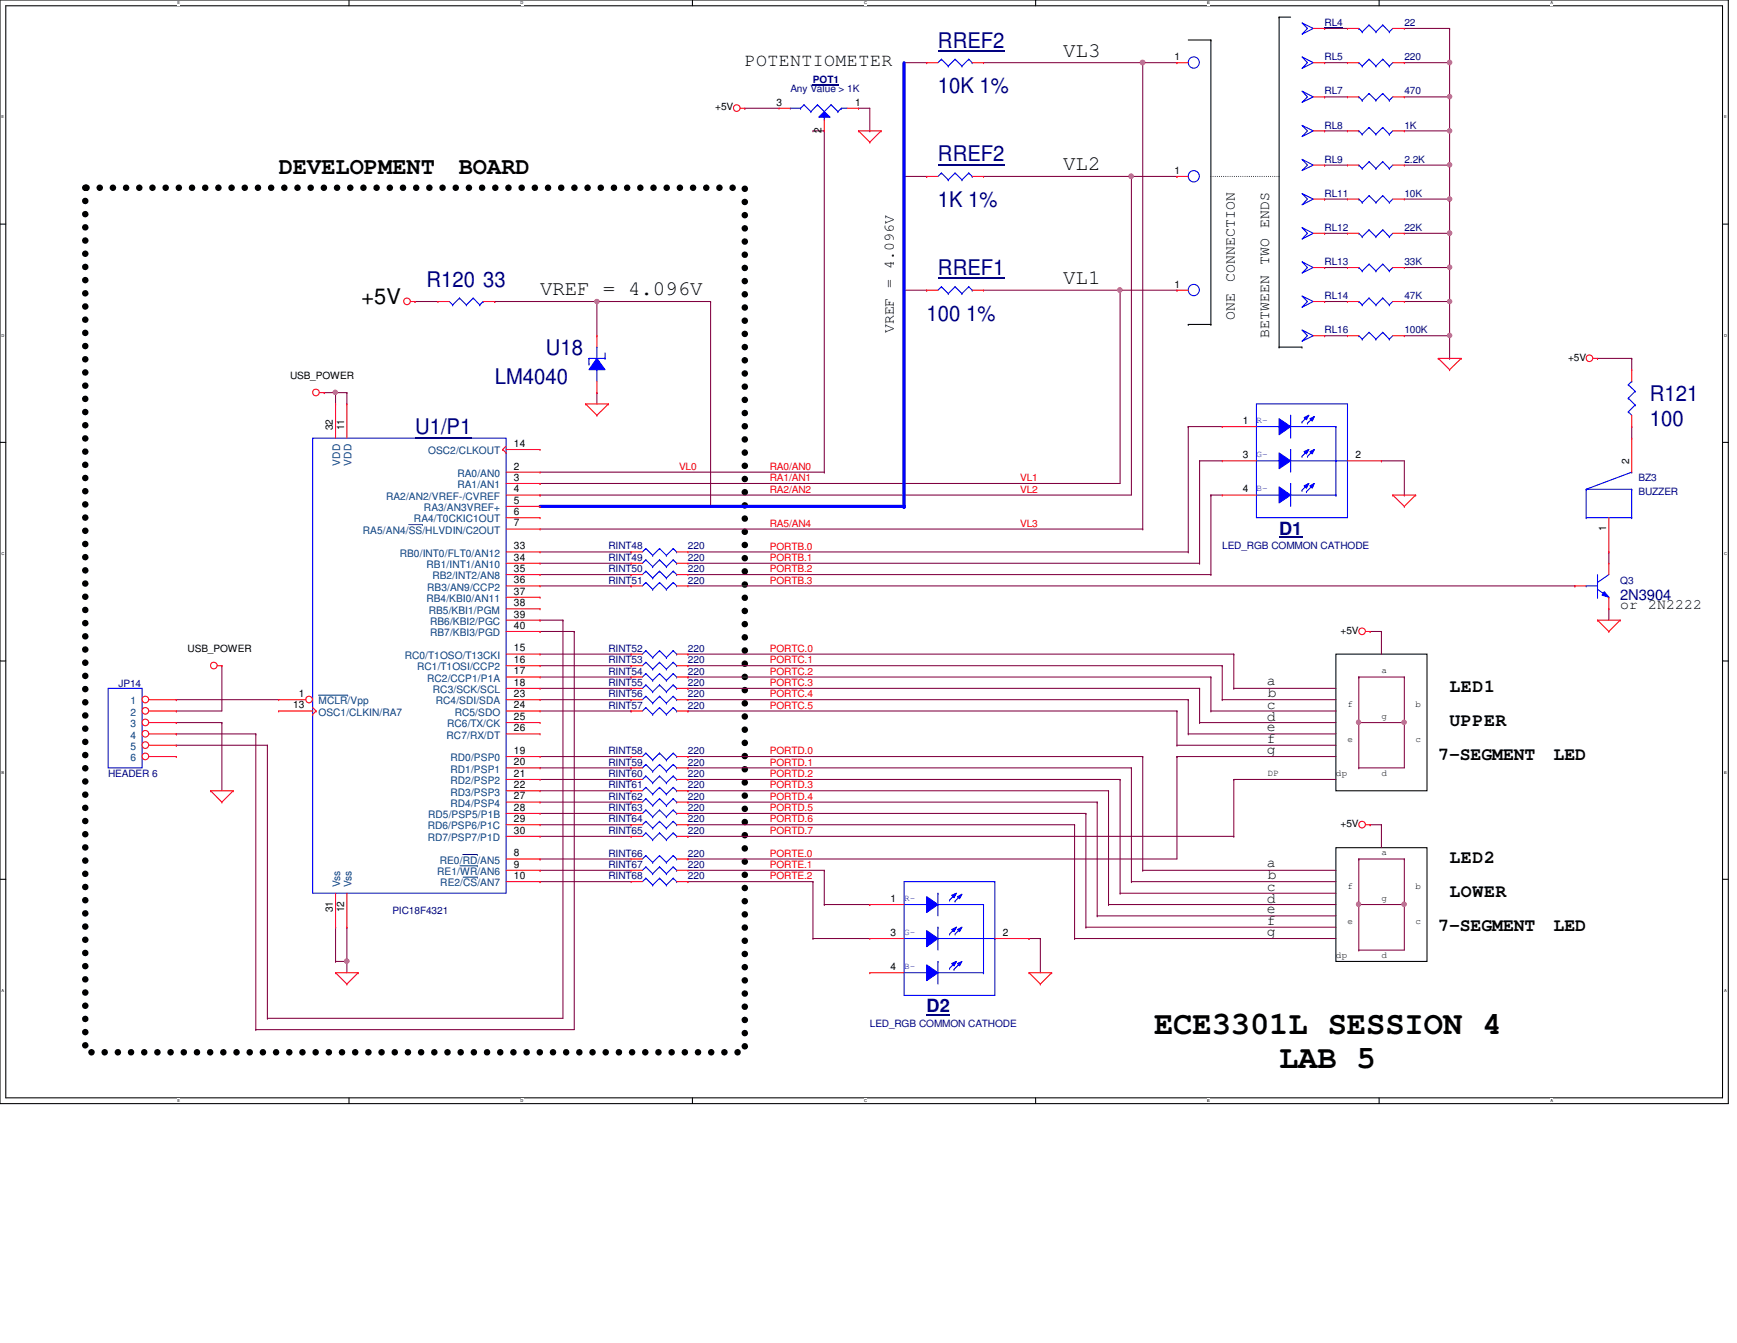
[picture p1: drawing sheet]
<svg xmlns="http://www.w3.org/2000/svg" width="279mm" height="216mm" viewBox="0 0 279 216" stroke-linecap="round" stroke-linejoin="round" font-family="sans-serif">
<defs><g id="words">
<g font-size="5.2">
<text x="185.6" y="166.2">ECE3301L SESSION 4</text>
<text x="205.7" y="171.7">LAB 5</text>
</g>
<g font-size="3.8">
<text x="44.8" y="27.9">DEVELOPMENT</text>
<text x="73.8" y="27.9">BOARD</text>
</g>
<g font-size="3.5" fill="#000080">
<text x="150.9" y="7.7">RREF2</text>
<text x="150.9" y="15">10K 1%</text>
<text x="150.9" y="26">RREF2</text>
<text x="150.9" y="33.3">1K 1%</text>
<text x="68.6" y="46.1">R120 33</text>
<text x="150.9" y="44.2">RREF1</text>
<text x="149.1" y="51.6">100 1%</text>
<text x="87.8" y="57.1">U18</text>
<text x="79.6" y="61.8">LM4040</text>
<text x="265.4" y="64.4">R121</text>
<text x="66.8" y="69.8">U1/P1</text>
<text x="265.4" y="68.4">100</text>
</g>
<text font-size="3.5" x="58.2" y="48.8">+5V</text>
<g font-size="3.3">
<text x="171" y="9.1">VL3</text>
<text x="171" y="27.4">VL2</text>
<text x="86.9" y="47.5">VREF = 4.096V</text>
<text x="171" y="45.7">VL1</text>
</g>
<g font-size="2.9">
<text x="119.8" y="10.6">POTENTIOMETER</text>
<text x="233.2" y="111.3">LED1</text>
<text x="233.2" y="116.7">UPPER</text>
<text x="231.4" y="122.2">7-SEGMENT</text>
<text x="249.9" y="122.2">LED</text>
<text x="233.2" y="138.7">LED2</text>
<text x="231.4" y="149.6">7-SEGMENT</text>
<text x="233.2" y="144.1">LOWER</text>
<text x="249.9" y="149.6">LED</text>
</g>
<g font-size="2.9" fill="#000080">
<text x="205.7" y="85.9">D1</text>
<text x="149.1" y="162.7">D2</text>
</g>
<g font-size="2.4">
<text x="198.6" y="45.3" transform="rotate(-90 198.6 45.3)">CONNECTION</text>
<text x="143.8" y="53.6" transform="rotate(-90 143.8 53.6)">VREF = 4.096V</text>
<text x="198.6" y="51.4" transform="rotate(-90 198.6 51.4)">ONE</text>
<text x="204.1" y="54.3" transform="rotate(-90 204.1 54.3)">BETWEEN TWO ENDS</text>
<text x="260.6" y="97.9">or</text>
<text x="265.1" y="97.9">2N2222</text>
<text x="203.8" y="110.2">a</text>
<text x="203.9" y="112">b</text>
<text x="203.8" y="115.9">d</text>
<text x="203.8" y="114">c</text>
<text x="203.8" y="119.5">f</text>
<text x="203.8" y="117.5">e</text>
<text x="203.8" y="121.2">g</text>
<text x="203.8" y="143.3">c</text>
<text x="203.8" y="139.4">a</text>
<text x="203.9" y="141.3">b</text>
<text x="203.8" y="145.1">d</text>
<text x="203.8" y="148.8">f</text>
<text x="203.8" y="146.8">e</text>
<text x="203.8" y="150.4">g</text>
</g>
<text font-size="2.4" fill="#000080" x="260.6" y="96.4">2N3904</text>
<g font-size="1.7">
<text x="188.9" y="9.7">1</text>
<text x="124.9" y="17">3</text>
<text x="137.5" y="17">1</text>
<text x="132.2" y="21.4" transform="rotate(-90 132.2 21.4)">2</text>
<text x="188.9" y="27.9">1</text>
<text x="188.9" y="46.2">1</text>
<text x="53.6" y="69.2" transform="rotate(-90 53.6 69.2)">32</text>
<text x="55.4" y="69.2" transform="rotate(-90 55.4 69.2)">11</text>
<text x="82.7" y="71.8">14</text>
<text x="199.9" y="68.2">1</text>
<text x="82.7" y="75.5">2</text>
<text x="82.7" y="77.3">3</text>
<text x="199.9" y="73.7">3</text>
<text x="218" y="73.7">2</text>
<text x="262" y="74.6" transform="rotate(-90 262 74.6)">2</text>
<text x="82.7" y="79.2">4</text>
<text x="82.7" y="81">5</text>
<text x="82.7" y="82.8">6</text>
<text x="199.9" y="79.2">4</text>
<text x="82.7" y="84.6">7</text>
<text x="82.7" y="88.3">33</text>
<text x="258.4" y="85.4" transform="rotate(-90 258.4 85.4)">1</text>
<text x="82.7" y="90.1">34</text>
<text x="82.7" y="91.9">35</text>
<text x="82.7" y="93.8">36</text>
<text x="82.7" y="95.6">37</text>
<text x="82.7" y="97.5">38</text>
<text x="82.7" y="99.3">39</text>
<text x="82.7" y="101.1">40</text>
<text x="82.7" y="106.6">16</text>
<text x="82.7" y="104.7">15</text>
<text x="47.2" y="113.9">13</text>
<text x="48.1" y="112.1">1</text>
<text x="82.7" y="113.9">24</text>
<text x="82.7" y="112.1">23</text>
<text x="82.7" y="110.2">18</text>
<text x="82.7" y="108.4">17</text>
<text x="82.7" y="117.6">26</text>
<text x="82.7" y="115.7">25</text>
<text x="82.7" y="121.2">19</text>
<text x="82.7" y="123">20</text>
<text x="82.7" y="124.9">21</text>
<text x="82.7" y="126.7">22</text>
<text x="82.7" y="128.5">27</text>
<text x="82.7" y="130.3">28</text>
<text x="82.7" y="137.7">8</text>
<text x="82.7" y="132.2">29</text>
<text x="82.7" y="134">30</text>
<text x="82.7" y="139.5">9</text>
<text x="82.7" y="141.3">10</text>
<text x="53.6" y="146.6" transform="rotate(-90 53.6 146.6)">31</text>
<text x="55.4" y="146.6" transform="rotate(-90 55.4 146.6)">12</text>
<text x="143.2" y="145">1</text>
<text x="143.2" y="150.5">3</text>
<text x="143.2" y="156">4</text>
<text x="161.3" y="150.5">2</text>
</g>
<g font-size="1.7" fill="#004080">
<text x="54.7" y="74.8" transform="rotate(-90 54.7 74.8)">VDD</text>
<text x="56.6" y="74.8" transform="rotate(-90 56.6 74.8)">VDD</text>
<text x="68.9" y="73">OSC2/CLKOUT</text>
<text x="73.6" y="76.7">RA0/AN0</text>
<text x="62.1" y="80.3">RA2/AN2/VREF-/CVREF</text>
<text x="66.6" y="84">RA4/T0CKIC1OUT</text>
<text x="68.2" y="82.2">RA3/AN3VREF+</text>
<text x="73.6" y="78.5">RA1/AN1</text>
<text x="58.4" y="85.8">RA5/AN4/SS/HLVDIN/C2OUT</text>
<text x="64.3" y="89.5">RB0/INT0/FLT0/AN12</text>
<text x="68.6" y="91.3">RB1/INT1/AN10</text>
<text x="68.7" y="95">RB3/AN9/CCP2</text>
<text x="69.6" y="93.1">RB2/INT2/AN8</text>
<text x="68.6" y="96.8">RB4/KBI0/AN11</text>
<text x="69" y="98.6">RB5/KBI1/PGM</text>
<text x="69.2" y="100.5">RB6/KBI2/PGC</text>
<text x="65.1" y="105.9">RC0/T1OSO/T13CKI</text>
<text x="67.1" y="107.8">RC1/T1OSI/CCP2</text>
<text x="69.2" y="102.3">RB7/KBI3/PGD</text>
<text x="21" y="113.2">1</text>
<text x="51.2" y="113.2">MCLR/Vpp</text>
<text x="68.7" y="109.6">RC2/CCP1/P1A</text>
<text x="69.6" y="111.4">RC3/SCK/SCL</text>
<text x="70.1" y="113.2">RC4/SDI/SDA</text>
<text x="21" y="115.1">2</text>
<text x="21" y="116.9">3</text>
<text x="21" y="118.7">4</text>
<text x="51.2" y="115.1">OSC1/CLKIN/RA7</text>
<text x="71.8" y="118.7">RC7/RX/DT</text>
<text x="71.9" y="116.9">RC6/TX/CK</text>
<text x="73.2" y="115.1">RC5/SDO</text>
<text x="21" y="120.6">5</text>
<text x="21" y="122.4">6</text>
<text x="72.5" y="122.4">RD0/PSP0</text>
<text x="72.5" y="124.2">RD1/PSP1</text>
<text x="68.9" y="131.5">RD5/PSP5/P1B</text>
<text x="72.5" y="126.1">RD2/PSP2</text>
<text x="72.5" y="127.9">RD3/PSP3</text>
<text x="72.5" y="129.7">RD4/PSP4</text>
<text x="68.8" y="133.3">RD6/PSP6/P1C</text>
<text x="68.8" y="135.2">RD7/PSP7/P1D</text>
<text x="54.7" y="142.7" transform="rotate(-90 54.7 142.7)">Vss</text>
<text x="56.6" y="142.7" transform="rotate(-90 56.6 142.7)">Vss</text>
<text x="70.3" y="140.7">RE1/WR/AN6</text>
<text x="70.7" y="138.9">RE0/RD/AN5</text>
<text x="70.8" y="142.5">RE2/CS/AN7</text>
</g>
<g font-size="1.6" fill="#000080">
<text x="213.1" y="4.2">RL4</text>
<text x="225.9" y="4.2">22</text>
<text x="213.1" y="9.7">RL5</text>
<text x="225.9" y="9.7">220</text>
<text x="127.1" y="14.8">Any Value &gt; 1K</text>
<text x="130.8" y="13.4">POT1</text>
<text x="213.1" y="15.2">RL7</text>
<text x="225.9" y="15.2">470</text>
<text x="213.1" y="20.7">RL8</text>
<text x="225.9" y="20.7">1K</text>
<text x="213.1" y="26.2">RL9</text>
<text x="225.9" y="26.2">2.2K</text>
<text x="213.1" y="31.6">RL11</text>
<text x="225.9" y="31.6">10K</text>
<text x="213.1" y="37.1">RL12</text>
<text x="225.9" y="37.1">22K</text>
<text x="213.1" y="42.6">RL13</text>
<text x="225.9" y="42.6">33K</text>
<text x="213.1" y="48.1">RL14</text>
<text x="213.1" y="53.6">RL16</text>
<text x="225.9" y="48.1">47K</text>
<text x="225.9" y="53.6">100K</text>
<text x="263.6" y="77.3">BZ3</text>
<text x="263.6" y="79.5">BUZZER</text>
<text x="97.9" y="88.3">RINT48</text>
<text x="110.7" y="88.3">220</text>
<text x="196.6" y="88.3">LED_RGB COMMON CATHODE</text>
<text x="97.9" y="92">RINT50</text>
<text x="97.9" y="93.8">RINT51</text>
<text x="97.9" y="90.2">RINT49</text>
<text x="110.7" y="92">220</text>
<text x="110.7" y="93.8">220</text>
<text x="110.7" y="90.2">220</text>
<text x="260.6" y="93.8">Q3</text>
<text x="97.9" y="104.8">RINT52</text>
<text x="97.9" y="106.6">RINT53</text>
<text x="110.7" y="104.8">220</text>
<text x="110.7" y="106.6">220</text>
<text x="19" y="110.4">JP14</text>
<text x="97.9" y="113.9">RINT57</text>
<text x="97.9" y="108.5">RINT54</text>
<text x="97.9" y="110.3">RINT55</text>
<text x="97.9" y="112.1">RINT56</text>
<text x="110.7" y="113.9">220</text>
<text x="110.7" y="108.5">220</text>
<text x="110.7" y="110.3">220</text>
<text x="110.7" y="112.1">220</text>
<text x="17.4" y="124.9">HEADER 6</text>
<text x="97.9" y="124.9">RINT60</text>
<text x="97.9" y="121.2">RINT58</text>
<text x="97.9" y="123.1">RINT59</text>
<text x="110.7" y="124.9">220</text>
<text x="110.7" y="121.2">220</text>
<text x="110.7" y="123.1">220</text>
<text x="97.9" y="126.7">RINT61</text>
<text x="97.9" y="128.6">RINT62</text>
<text x="97.9" y="130.4">RINT63</text>
<text x="110.7" y="126.7">220</text>
<text x="110.7" y="128.6">220</text>
<text x="110.7" y="130.4">220</text>
<text x="97.9" y="134">RINT65</text>
<text x="97.9" y="137.7">RINT66</text>
<text x="97.9" y="132.2">RINT64</text>
<text x="110.7" y="134">220</text>
<text x="110.7" y="137.7">220</text>
<text x="110.7" y="132.2">220</text>
<text x="97.9" y="139.5">RINT67</text>
<text x="97.9" y="141.4">RINT68</text>
<text x="110.7" y="139.5">220</text>
<text x="110.7" y="141.4">220</text>
<text x="63.1" y="146.9">PIC18F4321</text>
<text x="139.9" y="165.1">LED_RGB COMMON CATHODE</text>
</g>
<g font-size="1.6">
<text x="115.1" y="17.7">+5V</text>
<text x="252.2" y="58">+5V</text>
<text x="46.7" y="60.9">USB_POWER</text>
<text x="215.6" y="101.9">+5V</text>
<text x="30.2" y="104.8">USB_POWER</text>
<text x="215.6" y="132.9">+5V</text>
</g>
<g font-size="1.6" fill="#f00">
<text x="109.2" y="75.5">VL0</text>
<text x="123.8" y="75.5">RA0/AN0</text>
<text x="123.8" y="77.3">RA1/AN1</text>
<text x="164.1" y="77.3">VL1</text>
<text x="123.8" y="79.2">RA2/AN2</text>
<text x="164.1" y="79.2">VL2</text>
<text x="123.8" y="88.3">PORTB.0</text>
<text x="123.8" y="84.7">RA5/AN4</text>
<text x="164.1" y="84.7">VL3</text>
<text x="123.8" y="90.2">PORTB.1</text>
<text x="123.8" y="92">PORTB.2</text>
<text x="123.8" y="93.8">PORTB.3</text>
<text x="123.8" y="106.6">PORTC.1</text>
<text x="123.8" y="104.8">PORTC.0</text>
<text x="123.8" y="108.5">PORTC.2</text>
<text x="123.8" y="112.1">PORTC.4</text>
<text x="123.8" y="113.9">PORTC.5</text>
<text x="123.8" y="110.3">PORTC.3</text>
<text x="123.8" y="121.2">PORTD.0</text>
<text x="123.8" y="123.1">PORTD.1</text>
<text x="123.8" y="124.9">PORTD.2</text>
<text x="123.8" y="126.7">PORTD.3</text>
<text x="123.8" y="128.6">PORTD.4</text>
<text x="123.8" y="130.4">PORTD.5</text>
<text x="123.8" y="132.2">PORTD.6</text>
<text x="123.8" y="137.7">PORTE.0</text>
<text x="123.8" y="134.1">PORTD.7</text>
<text x="123.8" y="141.4">PORTE.2</text>
<text x="123.8" y="139.5">PORTE.1</text>
</g>
<g font-size="1.5" fill="#00f">
<text x="202.1" y="68">R-</text>
<text x="202.1" y="73.5">G-</text>
<text x="202.1" y="79">B-</text>
<text x="145.4" y="144.8">R-</text>
<text x="145.4" y="150.3">G-</text>
<text x="145.4" y="155.8">B-</text>
</g>
<g font-size="1.5">
<text x="216.7" y="113.7">f</text>
<text x="222.2" y="108.2">a</text>
<text x="227.7" y="113.7">b</text>
<text x="216.7" y="119.2">e</text>
<text x="222.2" y="115.5">g</text>
<text x="227.7" y="119.2">c</text>
<text x="203.9" y="124.7">DP</text>
<text x="214.9" y="124.7">dp</text>
<text x="222.2" y="124.7">d</text>
<text x="222.2" y="137.5">a</text>
<text x="216.7" y="143">f</text>
<text x="227.7" y="143">b</text>
<text x="216.7" y="148.5">e</text>
<text x="222.2" y="144.8">g</text>
<text x="227.7" y="148.5">c</text>
<text x="214.9" y="154">dp</text>
<text x="222.2" y="154">d</text>
</g>
<g font-size=".6">
<text x="28.5" y=".7">E</text>
<text x="83.7" y=".7">D</text>
<text x="139" y=".7">C</text>
<text x="194.2" y=".7">B</text>
<text x="249.4" y=".7">A</text>
<text x=".3" y="19">E</text>
<text x="277.3" y="19">E</text>
<text x=".3" y="54.1">D</text>
<text x="277.3" y="54.1">D</text>
<text x=".3" y="89.2">C</text>
<text x="277.3" y="89.2">C</text>
<text x=".3" y="124.4">B</text>
<text x="277.3" y="124.4">B</text>
<text x=".3" y="159.5">A</text>
<text x="277.3" y="159.5">A</text>
<text x="28.5" y="177.2">E</text>
<text x="83.7" y="177.2">D</text>
<text x="139" y="177.2">C</text>
<text x="194.2" y="177.2">B</text>
<text x="249.4" y="177.2">A</text>
</g>
</g></defs>
<path d="M0 0h278v177.4h-278zM.9 .9h276.2v175.6h-276.2z" fill="none" stroke="#000" stroke-width=".17"/>
<g fill="#fff">
<path d="M28.5 .1h.5v.7h-.5z"/>
<path d="M28.5 176.6h.5v.7h-.5z"/>
</g>
<path d="M56.1 0v.9M56.1 176.5v.9" fill="none" stroke="#000" stroke-width=".17"/>
<g fill="#fff">
<path d="M83.7 .1h.5v.7h-.5z"/>
<path d="M83.7 176.6h.5v.7h-.5z"/>
</g>
<path d="M111.4 0v.9M111.4 176.5v.9" fill="none" stroke="#000" stroke-width=".17"/>
<g fill="#fff">
<path d="M139 .1h.4v.7h-.4z"/>
<path d="M139 176.6h.4v.7h-.4z"/>
</g>
<path d="M166.6 0v.9M166.6 176.5v.9" fill="none" stroke="#000" stroke-width=".17"/>
<g fill="#fff">
<path d="M194.2 .1h.4v.7h-.4z"/>
<path d="M194.2 176.6h.4v.7h-.4z"/>
</g>
<path d="M221.8 0v.9M221.8 176.5v.9" fill="none" stroke="#000" stroke-width=".17"/>
<g fill="#fff">
<path d="M249.4 .1h.4v.7h-.4z"/>
<path d="M249.4 176.6h.4v.7h-.4z"/>
<path d="M.3 18.5h.4v.7h-.4z"/>
<path d="M277.3 18.5h.4v.7h-.4z"/>
<path d="M.3 53.6h.4v.7h-.4z"/>
<path d="M277.3 53.6h.5v.7h-.5z"/>
</g>
<path d="M0 36h.9M277.1 36h.9" fill="none" stroke="#000" stroke-width=".17"/>
<g fill="#fff">
<path d="M.3 88.6h.4v.8h-.4z"/>
<path d="M277.3 88.6h.5v.8h-.5z"/>
</g>
<path d="M0 71.1h.9M277.1 71.1h.9" fill="none" stroke="#000" stroke-width=".17"/>
<g fill="#fff">
<path d="M.3 123.8h.4v.7h-.4z"/>
<path d="M277.3 123.8h.4v.7h-.4z"/>
</g>
<path d="M0 106.3h.9M277.1 106.3h.9" fill="none" stroke="#000" stroke-width=".17"/>
<g fill="#fff">
<path d="M.3 158.9h.3v.7h-.3z"/>
<path d="M277.3 158.9h.4v.7h-.4z"/>
</g>
<g fill="none" stroke="#000" stroke-width=".17">
<path d="M191.1 6.4h3.7M194.8 6.4h.1M194.8 6.4v45.8M205.7 2.8h.1M205.7 2.8h1.9M205.7 2.8v53M191.1 52.2h.1M191.1 52.2h3.7M194.8 52.2h.1M205.7 55.8h.1M205.7 55.8h3.7M209.4 55.8h.1"/>
<path d="M214.9 105.2h14.6v21.9h-14.6zM214.9 136.3h14.6v18.3h-14.6zM0 141.4h.9M277.1 141.4h.9"/>
</g>
<path d="M13.7 30.2h106.1v139h-106.1z" fill="none" stroke="#000" stroke-width="1.1" stroke-dasharray="0 2.1"/>
<path d="M194.8 28.4h10.9M205.7 28.4h.1" fill="none" stroke="#000" stroke-width=".17" stroke-dasharray="0 .3"/>
<path d="M55.8 154.6h.1M55.8 154.6v1.8" fill="none" stroke="#800040" stroke-width=".17"/>
<circle cx="55.8" cy="154.5" r=".36" fill="#f0f"/>
<circle cx="55.8" cy="154.5" r=".36" fill="none" stroke="#f0f" stroke-width=".17"/>
<g fill="none" stroke="#800040" stroke-width=".17">
<path d="M52.2 63.1h.1M52.2 63.1h3.6M54 63.1h.1M54 63.1v1.8M55.8 63.1h.1M55.8 63.1v1.8M86.9 99.7h.1M86.9 99.7h3.7M90.6 99.7h.1M90.6 99.7v64M28.4 114.3h.1M28.4 119.8h.1"/>
<path d="M28.4 118h.1M28.4 112.5h.1M28.4 116.2h.1M28.4 119.8h14.6M28.4 118h12.7M28.4 112.5h16.4M28.4 116.2h7.3M35.7 107h.1M35.7 116.2h.1M35.7 107v7.3h-7.3M35.7 116.2v10.9M41.1 118h.1"/>
<path d="M41.1 118v47.5M43 119.8h.1M43 119.8v43.9M86.9 101.5h.1M86.9 101.5h5.5M92.4 101.5h.1M92.4 101.5v64h-51.3M54 154.6h.1M55.8 149.1h.1M55.8 149.1v5.5h-1.8M41.1 165.5h.1"/>
</g>
<circle cx="53.9" cy="63.1" r=".34" fill="#f0f"/>
<circle cx="53.9" cy="63.1" r=".34" fill="none" stroke="#f0f" stroke-width=".17"/>
<g fill="none" stroke="#800040" stroke-width=".17">
<path d="M66.8 48.5h.1M66.8 48.5h3.6M79.6 48.5h.1M79.6 48.5h34.7M96 48.5h.1M96 48.5v5.5M114.3 48.5h.1M96 63.1h.1M96 63.1v1.8M191.1 68.6h.1M191.1 68.6v20.1M191.1 68.6h5.5"/>
<path d="M193 74.1h.1M193 74.1v16.5M193 74.1h3.6M194.8 79.6h.1M194.8 79.6v12.8M194.8 79.6h1.8M86.9 88.7h14.6M86.9 90.6h14.6M86.9 92.4h14.6M86.9 94.2h14.6M101.5 88.7h.1M101.5 90.6h.1"/>
<path d="M101.5 92.4h.1M101.5 94.2h.1M110.7 88.7h80.4M110.7 90.6h82.3M110.7 92.4h84.1M110.7 94.2h142.6M191.1 88.7h.1M193 90.6h.1M194.8 92.4h.1M253.3 94.2h.1M86.9 105.2h14.6M86.9 107h14.6"/>
<path d="M86.9 108.8h14.6M86.9 110.7h14.6M86.9 112.5h14.6M86.9 114.3h14.6M101.5 105.2h.1M101.5 107h.1M101.5 108.8h.1M101.5 110.7h.1M101.5 112.5h.1M101.5 114.3h.1M86.9 138.1h.1M86.9 121.6h14.6"/>
<path d="M86.9 123.4h14.6M86.9 125.3h14.6M86.9 127.1h14.6M86.9 128.9h14.6M86.9 130.8h14.6M86.9 132.6h14.6M86.9 138.1h14.6M101.5 121.6h.1M101.5 123.4h.1M101.5 125.3h.1M101.5 127.1h.1M101.5 128.9h.1"/>
<path d="M101.5 130.8h.1M101.5 132.6h.1M110.7 132.6h.1M110.7 132.6h62.1M54 149.1h.1M54 149.1v5.5M43 163.7h.1M43 163.7h47.6"/>
</g>
<circle cx="96" cy="48.5" r=".34" fill="#f0f"/>
<circle cx="96" cy="48.5" r=".34" fill="none" stroke="#f0f" stroke-width=".17"/>
<g fill="none" stroke="#800040" stroke-width=".17">
<path d="M110.7 108.8h.1M110.7 107h.1M110.7 112.5h.1M110.7 114.3h.1M110.7 108.8h84.1M110.7 107h85.9M110.7 112.5h80.4M110.7 114.3h78.6M189.3 114.3h.1M189.3 119.8h.1M189.3 114.3v5.5M189.3 119.8h25.6"/>
<path d="M191.1 112.5h.1M191.1 118h.1M191.1 112.5v5.5M191.1 118h23.8M193 116.2h.1M193 116.2h21.9M194.8 114.3h.1M194.8 114.3h20.1M196.6 112.5h.1M196.6 112.5h18.3M198.5 110.7h.1M198.5 110.7h16.4"/>
<path d="M218.6 108.8h.1M218.6 116.2h.1M218.6 108.8h7.3M218.6 116.2h7.3M218.6 108.8v14.6M222.2 101.5h.1M222.2 101.5v3.7M225.9 116.2h.1M225.9 116.2v7.2h-7.3M86.9 139.9h.1M86.9 139.9h14.6M189.3 121.6h.1"/>
<path d="M189.3 121.6h25.6M218.6 123.4h.1M86.9 141.7h.1M86.9 141.7h14.6M110.7 141.7h.1M110.7 141.7h20.1M130.8 150.9h.1M130.8 141.7h.1M130.8 150.9h9.1M130.8 141.7v9.2M165.5 150.9h.1M165.5 150.9h1.8"/>
<path d="M167.3 150.9h.1M167.3 150.9v5.5"/>
</g>
<circle cx="218.5" cy="116.1" r=".34" fill="#f0f"/>
<circle cx="218.5" cy="116.1" r=".34" fill="none" stroke="#f0f" stroke-width=".17"/>
<path d="M225.9 108.8h.1M225.9 108.8v7.4" fill="none" stroke="#800040" stroke-width=".17"/>
<circle cx="225.8" cy="116.1" r=".34" fill="#f0f"/>
<circle cx="225.8" cy="116.1" r=".34" fill="none" stroke="#f0f" stroke-width=".17"/>
<g fill="none" stroke="#800040" stroke-width=".17">
<path d="M183.8 139.9h.1M183.8 139.9h31.1M218.6 138.1h.1M218.6 138.1h7.3M222.2 132.6h.1M222.2 132.6v3.7M172.8 150.9h.1M172.8 150.9h42.1M174.7 149.1h.1M174.7 149.1h40.2M176.5 147.2h.1M176.5 147.2h38.4"/>
<path d="M178.3 145.4h.1M178.3 145.4h36.6M180.2 143.6h.1M180.2 143.6h34.7M182 141.7h.1M182 141.7h32.9M218.6 152.7h.1M218.6 145.4h.1M218.6 152.7h7.3M218.6 145.4v7.3"/>
</g>
<circle cx="218.5" cy="145.4" r=".34" fill="#f0f"/>
<circle cx="218.5" cy="145.4" r=".34" fill="none" stroke="#f0f" stroke-width=".17"/>
<path d="M218.6 138.1h.1M218.6 138.1v7.3M225.9 138.1h.1M225.9 138.1v14.6M218.6 145.4h.1M218.6 145.4h7.3M225.9 145.4h.1" fill="none" stroke="#800040" stroke-width=".17"/>
<circle cx="225.8" cy="145.4" r=".34" fill="#f0f"/>
<circle cx="225.8" cy="145.4" r=".34" fill="none" stroke="#f0f" stroke-width=".17"/>
<g fill="none" stroke="#800040" stroke-width=".17">
<path d="M158.2 10.1h25.6M183.8 10.1h.1M158.2 46.7h22M180.2 46.7h.1M180.2 46.7v31M110.7 105.2h.1M110.7 110.7h.1M110.7 105.2h87.8M110.7 110.7h82.3M193 110.7h.1M193 110.7v5.5M194.8 108.8h.1"/>
<path d="M194.8 108.8v5.5M196.6 107h.1M196.6 107v5.5M198.5 105.2h.1M198.5 105.2v5.5M220.4 101.5h.1M220.4 101.5h1.8M110.7 138.1h.1M110.7 121.6h.1M110.7 123.4h.1M110.7 125.3h.1M110.7 127.1h.1"/>
<path d="M110.7 128.9h.1M110.7 130.8h.1M110.7 121.6h73.1M110.7 123.4h71.3M110.7 125.3h69.5M110.7 127.1h67.6M110.7 128.9h65.8M110.7 130.8h64M172.8 132.6h.1M172.8 132.6v18.3M174.7 130.8h.1M174.7 130.8v18.3"/>
<path d="M176.5 128.9h.1M176.5 128.9v18.3M178.3 127.1h.1M178.3 127.1v18.3M180.2 125.3h.1M180.2 125.3v18.3M182 123.4h.1M182 123.4v18.3M183.8 121.6h.1M183.8 121.6v18.3M189.3 121.6h.1M189.3 121.6v16.5h-78.6"/>
<path d="M220.4 132.6h.1M220.4 132.6h1.8"/>
</g>
<circle cx="180.1" cy="46.6" r=".35" fill="#f0f"/>
<circle cx="180.1" cy="46.6" r=".35" fill="none" stroke="#f0f" stroke-width=".17"/>
<path d="M183.8 10.1h.1M183.8 10.1v74.9" fill="none" stroke="#800040" stroke-width=".17"/>
<circle cx="183.8" cy="10" r=".37" fill="#f0f"/>
<circle cx="183.8" cy="10" r=".37" fill="none" stroke="#f0f" stroke-width=".17"/>
<path d="M145.4 10.1h.1M145.4 10.1h3.7M145.4 10.1v18.3h3.7M149.1 10.1h.1M149.1 28.4h.1M158.2 28.4h23.8M182 28.4h.1M182 28.4v51.2M145.4 46.7h3.7M149.1 46.7h.1" fill="none" stroke="#800040" stroke-width=".17"/>
<circle cx="181.9" cy="28.3" r=".35" fill="#f0f"/>
<circle cx="181.9" cy="28.3" r=".35" fill="none" stroke="#f0f" stroke-width=".17"/>
<g fill="none" stroke="#800040" stroke-width=".17">
<path d="M119.8 17.4h.1M119.8 17.4h5.5M138.1 17.4h.1M138.1 17.4h1.8M132.6 21h.1M132.6 21v54.9M114.3 48.5v32.9M86.9 79.6h.1M86.9 77.7h.1M86.9 79.6h95.1M86.9 77.7h93.3M86.9 75.9h45.7"/>
<path d="M132.6 75.9h.1M222.2 74.1h.1M222.2 74.1h3.7v5.5M225.9 79.6h.1M86.9 81.4h.1M86.9 85h96.9M86.9 81.4h27.4M114.3 81.4h.1M183.8 85h.1M86.9 134.5h14.6M101.5 134.5h.1M110.7 134.5h.1"/>
<path d="M110.7 134.5h87.8M198.5 125.3h.1M198.5 134.5h.1M198.5 125.3h16.4M198.5 125.3v9.2"/>
</g>
<path d="M86.9 81.4h58.5" fill="none" stroke="#00f" stroke-width=".51"/>
<circle cx="145.4" cy="81.4" r=".25" fill="#00f"/>
<path d="M145.4 10.1v71.3" fill="none" stroke="#00f" stroke-width=".51"/>
<circle cx="145.4" cy="81.4" r=".25" fill="#00f"/>
<g fill="none" stroke="#800040" stroke-width=".17">
<path d="M139.9 17.4v3.6M183.8 10.1h5.5M189.3 10.1h.1M213.1 4.6h.1M213.1 10.1h.1M213.1 15.6h.1M213.1 10.1h3.6M213.1 4.6h3.6M213.1 15.6h3.6M225.9 10.1h7.3M225.9 4.6h7.3M233.2 4.6h.1"/>
<path d="M233.2 10.1h.1M233.2 4.6v5.5M130.8 21h.1M130.8 21h1.8M139.9 21h.1M182 28.4h7.3M189.3 28.4h.1M213.1 21h.1M213.1 26.5h.1M213.1 32h.1M213.1 37.5h.1M213.1 21h3.6"/>
<path d="M213.1 26.5h3.6M213.1 32h3.6M213.1 37.5h3.6M180.2 46.7h9.1M189.3 46.7h.1M213.1 43h.1M213.1 48.5h.1M213.1 54h.1M213.1 43h3.6M213.1 48.5h3.6M213.1 54h3.6M257 57.6h.1"/>
<path d="M257 57.6h5.5M262.5 57.6h.1M262.5 57.6v1.8M262.5 68.6h.1M262.5 68.6v1.8M258.8 88.7h.1M258.8 97.9h.1M258.8 88.7v1.9M258.8 97.9v1.8M110.7 139.9h21.9M132.6 139.9h.1M132.6 139.9v5.5"/>
<path d="M132.6 145.4h.1M132.6 145.4h7.3M139.9 145.4h.1"/>
</g>
<circle cx="233.2" cy="10" r=".35" fill="#f0f"/>
<circle cx="233.2" cy="10" r=".35" fill="none" stroke="#f0f" stroke-width=".17"/>
<path d="M225.9 15.6h7.3M233.2 15.6h.1M233.2 10.1v5.5" fill="none" stroke="#800040" stroke-width=".17"/>
<circle cx="233.2" cy="15.5" r=".34" fill="#f0f"/>
<circle cx="233.2" cy="15.5" r=".34" fill="none" stroke="#f0f" stroke-width=".17"/>
<path d="M233.2 15.6v10.9M225.9 21h7.3M233.2 21h.1M233.2 26.5h.1" fill="none" stroke="#800040" stroke-width=".17"/>
<circle cx="233.2" cy="21" r=".34" fill="#f0f"/>
<circle cx="233.2" cy="21" r=".34" fill="none" stroke="#f0f" stroke-width=".17"/>
<circle cx="233.2" cy="26.5" r=".34" fill="#f0f"/>
<circle cx="233.2" cy="26.5" r=".34" fill="none" stroke="#f0f" stroke-width=".17"/>
<path d="M225.9 26.5h7.3M225.9 32h7.3M233.2 26.5h.1M233.2 32h.1M233.2 26.5v5.5" fill="none" stroke="#800040" stroke-width=".17"/>
<circle cx="233.2" cy="32" r=".34" fill="#f0f"/>
<circle cx="233.2" cy="32" r=".34" fill="none" stroke="#f0f" stroke-width=".17"/>
<path d="M225.9 37.5h7.3M233.2 37.5h.1M233.2 32v11M233.2 43h.1" fill="none" stroke="#800040" stroke-width=".17"/>
<circle cx="233.2" cy="37.5" r=".35" fill="#f0f"/>
<circle cx="233.2" cy="37.5" r=".35" fill="none" stroke="#f0f" stroke-width=".17"/>
<path d="M225.9 43h7.3M233.2 43h.1M233.2 48.5h.1M233.2 43v5.5" fill="none" stroke="#800040" stroke-width=".17"/>
<circle cx="233.2" cy="43" r=".34" fill="#f0f"/>
<circle cx="233.2" cy="43" r=".34" fill="none" stroke="#f0f" stroke-width=".17"/>
<circle cx="233.2" cy="48.5" r=".34" fill="#f0f"/>
<circle cx="233.2" cy="48.5" r=".34" fill="none" stroke="#f0f" stroke-width=".17"/>
<path d="M225.9 48.5h7.3M233.2 48.5h.1M233.2 54h.1M233.2 48.5v5.5" fill="none" stroke="#800040" stroke-width=".17"/>
<circle cx="233.2" cy="53.9" r=".34" fill="#f0f"/>
<circle cx="233.2" cy="53.9" r=".34" fill="none" stroke="#f0f" stroke-width=".17"/>
<path d="M225.9 54h7.3M233.2 54h.1M233.2 57.6h.1M233.2 54v3.6" fill="none" stroke="#800040" stroke-width=".17"/>
<g fill="none" stroke="#f00" stroke-width=".17">
<path d="M119.1 17.4h.7M119.8 17.4h.1M149.1 10.1h.1M149.1 10.1h1.8M156.4 10.1h1.8M158.2 10.1h.1M138.1 21h.1M138.1 21h3.6M138.1 21l1.8 1.9M139.9 22.9h.1M141.7 21h.1M141.7 21l-1.8 1.9"/>
<path d="M66 48.5h.8M66.8 48.5h.1M231.4 57.6h.1M231.4 57.6h3.6M231.4 57.6l1.8 1.8M233.2 59.4h.1M235 57.6h.1M235 57.6l-1.8 1.8M256.2 57.6h.8M257 57.6h.1M51.4 63.1h.8M52.2 63.1h.1"/>
<path d="M94.2 64.9h.1M94.2 64.9h3.7M94.2 64.9l1.8 1.9M96 66.8h.1M97.9 64.9h.1M97.9 64.9l-1.9 1.9M224 79.6h.1M224 79.6h3.7M224 79.6l1.9 1.8M227.7 79.6h.1M227.7 79.6l-1.8 1.8M225.9 81.4h.1"/>
<path d="M257 99.7h.1M257 99.7h3.6M257 99.7l1.8 1.8M260.6 99.7h.1M260.6 99.7l-1.8 1.8M35 107h.7M35.7 107h.1M219.7 101.5h.7M220.4 101.5h.1M258.8 101.5h.1M33.9 127.1h.1M33.9 127.1h3.6"/>
<path d="M33.9 127.1l1.8 1.8M35.7 128.9h.1M37.5 127.1h.1M37.5 127.1l-1.8 1.8M219.7 132.6h.7M220.4 132.6h.1M54 156.4h.1M54 156.4h3.6M54 156.4l1.8 1.8M55.8 158.2h.1M57.6 156.4h.1M57.6 156.4l-1.8 1.8"/>
<path d="M165.5 156.4h.1M165.5 156.4h3.7M165.5 156.4l1.8 1.8M167.3 158.2h.1M169.2 156.4h.1M169.2 156.4l-1.9 1.8"/>
<circle cx="118.5" cy="17.4" r=".54"/>
<circle cx="65.5" cy="48.4" r=".54"/>
<circle cx="255.7" cy="57.6" r=".54"/>
<circle cx="50.8" cy="63.1" r=".54"/>
<circle cx="34.4" cy="107" r=".54"/>
<circle cx="219.1" cy="101.5" r=".54"/>
<circle cx="219.1" cy="132.6" r=".54"/>
</g>
<g fill="none" stroke="#00f" stroke-width=".17">
<path d="M151.4 9.5h.1M151.4 9.5l-.5 .6M151.4 9.5l1.1 1.1M152.5 10.6h.1M153.6 9.5h.1M153.6 9.5l-1.1 1.1M153.6 9.5l1.1 1.1M154.7 10.6h.1M155.8 9.5h.1M155.8 9.5l-1.1 1.1M155.8 9.5l.6 .6M156.4 10.1h.1"/>
<path d="M94.7 57.6h.1M94.7 58.5h.1M94.7 57.6h2.6M94.7 57.6v.9M96 59.4h.1M96 55.8h.1M96 55.8v1.8M96 59.4v1.9M97.3 57.6h.1M97.3 56.7v.9"/>
</g>
<path d="M150.9 8.2h10.7" fill="none" stroke="#000080" stroke-width=".25"/>
<path d="M96 57.6l1.3 1.8h-2.6z" fill-rule="evenodd" fill="#00f"/>
<g fill="none" stroke="#00f" stroke-width=".17">
<path d="M209.4 14.6l1.8 1-1.8 .9 .9-.9zM218.6 15.6h.1M218.6 15.6l.5 .5M219.1 16.1h.1M220.2 15h.1M220.2 15l1.1 1.1M220.2 15l-1.1 1.1M221.3 16.1h.1M222.4 15h.1M222.4 15l1.1 1.1M222.4 15l-1.1 1.1M223.5 16.1h.1"/>
<path d="M224 15.6l-.5 .5M209.4 25.6l1.8 .9-1.8 .9 .9-.9zM218.6 26.5h.1M218.6 37.5h.1M218.6 26.5l.5 .6M218.6 37.5l.5 .6M219.1 27.1h.1M219.1 38.1h.1M220.2 26h.1M220.2 37h.1M220.2 26l1.1 1.1M220.2 26l-1.1 1.1"/>
<path d="M220.2 37l1.1 1.1M220.2 37l-1.1 1.1M221.3 27.1h.1M221.3 38.1h.1M222.4 26h.1M222.4 37h.1M222.4 26l1.1 1.1M222.4 26l-1.1 1.1M222.4 37l1.1 1.1M222.4 37l-1.1 1.1M223.5 27.1h.1M223.5 38.1h.1"/>
<path d="M224 26.5l-.5 .6M224 37.5l-.5 .6M96 57.6l1.3 1.8h-2.6zM151.4 46.1h.1M151.4 46.1l-.5 .6M151.4 46.1l1.1 1.1M152.5 47.2h.1M153.6 46.1h.1M153.6 46.1l-1.1 1.1M153.6 46.1l1.1 1.1M154.7 47.2h.1M155.8 46.1h.1"/>
<path d="M155.8 46.1l-1.1 1.1M155.8 46.1l.6 .6M156.4 46.7h.1M209.4 42.1l1.8 .9-1.8 .9 .9-.9zM209.4 53l1.8 1-1.8 .9 .9-.9zM218.6 48.5h.1M218.6 48.5l.5 .5M219.1 49h.1M220.2 47.9h.1M220.2 47.9l1.1 1.1M220.2 47.9l-1.1 1.1M221.3 49h.1"/>
<path d="M222.4 47.9h.1M222.4 47.9l1.1 1.1M222.4 47.9l-1.1 1.1M223.5 49h.1M224 48.5l-.5 .5M50.3 70.4h31.1v73.2h-31.1zM261.9 66.2h.1M261.9 64h.1M261.9 61.8h.1M261.9 66.2l.6 .6M261.9 64l1.1 1.1M261.9 61.8l1.1 1.1"/>
<path d="M262.5 61.3h.1M262.5 61.3l-.6 .5M263 65.1h.1M263 62.9h.1M263 65.1l-1.1 1.1M263 62.9l-1.1 1.1M103.9 91.8h.1M103.9 91.8l-.6 .6M103.9 91.8l1.1 1.1M105 92.9h.1M106.1 91.8h.1M106.1 91.8l-1.1 1.1"/>
<path d="M106.1 91.8l1.1 1.1M107.2 92.9h.1M108.3 91.8h.1M108.3 91.8l-1.1 1.1M108.3 91.8l.5 .6M108.8 92.4h.1M103.9 113.7h.1M103.9 113.7l-.6 .6M103.9 113.7l1.1 1.2M105 114.9h.1M106.1 113.7h.1M106.1 113.7l-1.1 1.2"/>
<path d="M106.1 113.7l1.1 1.2M107.2 114.9h.1M108.3 113.7h.1M108.3 113.7l-1.1 1.2M108.3 113.7l.5 .6M108.8 114.3h.1M103.9 133.9h.1M103.9 124.8h.1M103.9 126.6h.1M103.9 137.5h.1M103.9 128.4h.1M103.9 121.1h.1"/>
<path d="M103.9 133.9l-.6 .6M103.9 133.9l1.1 1.1M103.9 124.8l-.6 .5M103.9 124.8l1.1 1.1M103.9 126.6l-.6 .5M103.9 126.6l1.1 1.1M103.9 137.5l-.6 .6M103.9 137.5l1.1 1.1M103.9 128.4l-.6 .5M103.9 128.4l1.1 1.1M103.9 121.1l-.6 .5M103.9 121.1l1.1 1.1"/>
<path d="M105 135h.1M105 125.9h.1M105 127.7h.1M105 138.6h.1M105 129.5h.1M105 122.2h.1M106.1 133.9h.1M106.1 124.8h.1M106.1 126.6h.1M106.1 137.5h.1M106.1 128.4h.1M106.1 121.1h.1"/>
<path d="M106.1 133.9l-1.1 1.1M106.1 133.9l1.1 1.1M106.1 124.8l-1.1 1.1M106.1 124.8l1.1 1.1M106.1 126.6l-1.1 1.1M106.1 126.6l1.1 1.1M106.1 137.5l-1.1 1.1M106.1 137.5l1.1 1.1M106.1 128.4l-1.1 1.1M106.1 128.4l1.1 1.1M106.1 121.1l-1.1 1.1M106.1 121.1l1.1 1.1"/>
<path d="M107.2 135h.1M107.2 125.9h.1M107.2 127.7h.1M107.2 138.6h.1M107.2 129.5h.1M107.2 122.2h.1M108.3 133.9h.1M108.3 124.8h.1M108.3 126.6h.1M108.3 137.5h.1M108.3 128.4h.1M108.3 121.1h.1"/>
<path d="M108.3 133.9l-1.1 1.1M108.3 133.9l.5 .6M108.3 124.8l-1.1 1.1M108.3 124.8l.5 .5M108.3 126.6l-1.1 1.1M108.3 126.6l.5 .5M108.3 137.5l-1.1 1.1M108.3 137.5l.5 .6M108.3 128.4l-1.1 1.1M108.3 128.4l.5 .5M108.3 121.1l-1.1 1.1M108.3 121.1l.5 .5"/>
<path d="M108.8 134.5h.1M108.8 125.3h.1M108.8 127.1h.1M108.8 138.1h.1M108.8 128.9h.1M108.8 121.6h.1"/>
<circle cx="192" cy="10" r=".9"/>
<circle cx="192" cy="28.3" r=".9"/>
</g>
<g fill="none" stroke="#f00" stroke-width=".17">
<path d="M189.3 10.1h.1M189.3 10.1h1.8M211.2 15.6h1.9M213.1 15.6h.1M216.7 15.6h.1M216.7 15.6h1.9M224 15.6h1.9M225.9 15.6h.1M189.3 28.4h.1M189.3 28.4h1.8M211.2 26.5h1.9M213.1 26.5h.1"/>
<path d="M216.7 26.5h.1M216.7 37.5h.1M216.7 26.5h1.9M216.7 37.5h1.9M224 26.5h1.9M224 37.5h1.9M225.9 26.5h.1M225.9 37.5h.1M96 54h.1M96 54v1.8M149.1 46.7h.1M149.1 46.7h1.8"/>
<path d="M156.4 46.7h1.8M158.2 46.7h.1M211.2 43h1.9M211.2 54h1.9M213.1 43h.1M213.1 54h.1M216.7 48.5h.1M216.7 48.5h1.9M224 48.5h1.9M225.9 48.5h.1M262.5 59.4h.1M262.5 59.4v1.9"/>
<path d="M96 63.1h.1M96 61.3v1.8M262.5 68.6h.1M262.5 66.8v1.8M101.5 92.4h.1M101.5 92.4h1.8M108.8 92.4h1.9M110.7 92.4h.1M101.5 114.3h.1M101.5 114.3h1.8M108.8 114.3h1.9M110.7 114.3h.1"/>
<path d="M101.5 134.5h.1M101.5 125.3h.1M101.5 127.1h.1M101.5 138.1h.1M101.5 128.9h.1M101.5 121.6h.1M101.5 134.5h1.8M101.5 125.3h1.8M101.5 127.1h1.8M101.5 138.1h1.8M101.5 128.9h1.8M101.5 121.6h1.8"/>
<path d="M108.8 134.5h1.9M108.8 125.3h1.9M108.8 127.1h1.9M108.8 138.1h1.9M108.8 128.9h1.9M108.8 121.6h1.9M110.7 134.5h.1M110.7 125.3h.1M110.7 127.1h.1M110.7 138.1h.1M110.7 128.9h.1M110.7 121.6h.1"/>
</g>
<path d="M150.9 44.7h10.7M66.8 70.4h9" fill="none" stroke="#000080" stroke-width=".25"/>
<circle cx="49.7" cy="112.5" r=".54" fill="#fff"/>
<g fill="none" stroke="#f00" stroke-width=".17">
<path d="M211.2 10.1h1.9M213.1 10.1h.1M149.1 28.4h.1M149.1 28.4h1.8M156.4 28.4h1.8M158.2 28.4h.1M211.2 37.5h1.9M213.1 37.5h.1M54 64.9h.1M54 64.9v5.5M55.8 64.9h.1M55.8 64.9v5.5"/>
<path d="M80.9 72.3h.1M80.9 72.3l.5 .5M81.4 72.8h.1M81.4 75.9h5.5M81.4 77.7h5.5M81.4 79.6h5.5M81.4 71.7l-.5 .6M81.4 72.3h5.5M86.9 75.9h.1M86.9 77.7h.1M86.9 79.6h.1M86.9 72.3h.1"/>
<path d="M81.4 81.4h5.5M81.4 83.2h5.5M81.4 85h5.5M81.4 88.7h5.5M81.4 90.6h5.5M81.4 92.4h5.5M81.4 94.2h5.5M81.4 96h5.5M81.4 97.9h5.5M81.4 99.7h5.5M86.9 81.4h.1M86.9 83.2h.1"/>
<path d="M86.9 85h.1M86.9 88.7h.1M86.9 90.6h.1M86.9 92.4h.1M86.9 94.2h.1M86.9 96h.1M86.9 97.9h.1M86.9 99.7h.1M101.5 94.2h.1M101.5 94.2h1.8M108.8 94.2h1.9M110.7 94.2h.1"/>
<path d="M44.8 112.5h.1M44.8 114.3h.1M44.8 112.5h4.4M44.8 114.3h5.5M50.3 114.9h.1M50.3 113.7l.5 .6M50.8 114.3h.1M50.8 114.3l-.5 .6M81.4 112.5h5.5M81.4 114.3h5.5M81.4 101.5h5.5M81.4 118h5.5"/>
<path d="M81.4 116.2h5.5M81.4 110.7h5.5M81.4 108.8h5.5M81.4 107h5.5M81.4 105.2h5.5M86.9 101.5h.1M86.9 118h.1M86.9 116.2h.1M86.9 114.3h.1M86.9 112.5h.1M86.9 110.7h.1M86.9 108.8h.1"/>
<path d="M86.9 107h.1M86.9 105.2h.1M101.5 108.8h.1M101.5 108.8h1.8M108.8 108.8h1.9M110.7 108.8h.1M81.4 138.1h5.5M81.4 139.9h5.5M81.4 121.6h5.5M81.4 123.4h5.5M81.4 125.3h5.5M81.4 127.1h5.5"/>
<path d="M81.4 128.9h5.5M81.4 130.8h5.5M81.4 132.6h5.5M81.4 134.5h5.5M86.9 138.1h.1M86.9 139.9h.1M86.9 121.6h.1M86.9 123.4h.1M86.9 125.3h.1M86.9 127.1h.1M86.9 128.9h.1M86.9 130.8h.1"/>
<path d="M86.9 132.6h.1M86.9 134.5h.1M101.5 123.4h.1M101.5 123.4h1.8M108.8 123.4h1.9M110.7 123.4h.1M54 149.1h.1M54 143.6v5.5M55.8 149.1h.1M55.8 143.6v5.5M81.4 141.7h5.5M86.9 141.7h.1"/>
<circle cx="49.7" cy="112.5" r=".54"/>
</g>
<path d="M65.7 84.3h2.2M67.9 84.3h.1M51.2 111.8h4.7M55.9 111.8h.1M74 139.2h2.8M74.4 137.4h2.4M76.8 137.4h.1M76.8 139.2h.1M74.5 141h2.3M76.8 141h.1" fill="none" stroke="#004080" stroke-width=".16"/>
<g fill="none" stroke="#00f" stroke-width=".17">
<path d="M209.4 9.1l1.8 1-1.8 .9 .9-.9zM151.4 27.8h.1M151.4 27.8l-.5 .6M151.4 27.8l1.1 1.1M152.5 28.9h.1M153.6 27.8h.1M153.6 27.8l-1.1 1.1M153.6 27.8l1.1 1.1M154.7 28.9h.1M155.8 27.8h.1M155.8 27.8l-1.1 1.1M155.8 27.8l.6 .6"/>
<path d="M156.4 28.4h.1M209.4 36.6l1.8 .9-1.8 .9 .9-.9zM103.9 93.6h.1M103.9 93.6l-.6 .6M103.9 93.6l1.1 1.1M105 94.7h.1M106.1 93.6h.1M106.1 93.6l-1.1 1.1M106.1 93.6l1.1 1.1M107.2 94.7h.1M108.3 93.6h.1M108.3 93.6l-1.1 1.1"/>
<path d="M108.3 93.6l.5 .6M108.8 94.2h.1M103.9 108.3h.1M103.9 108.3l-.6 .5M103.9 108.3l1.1 1.1M105 109.4h.1M106.1 108.3h.1M106.1 108.3l-1.1 1.1M106.1 108.3l1.1 1.1M107.2 109.4h.1M108.3 108.3h.1M108.3 108.3l-1.1 1.1"/>
<path d="M108.3 108.3l.5 .5M108.8 108.8h.1M103.9 122.9h.1M103.9 122.9l-.6 .5M103.9 122.9l1.1 1.1M105 124h.1M106.1 122.9h.1M106.1 122.9l-1.1 1.1M106.1 122.9l1.1 1.1M107.2 124h.1M108.3 122.9h.1M108.3 122.9l-1.1 1.1"/>
<path d="M108.3 122.9l.5 .5M108.8 123.4h.1"/>
</g>
<path d="M150.9 26.5h10.7" fill="none" stroke="#000080" stroke-width=".25"/>
<path d="M149.1 144.1l1.8 1.3-1.8 1.3z" fill-rule="evenodd" fill="#00f"/>
<path d="M149.1 144.1l1.8 1.3-1.8 1.3z" fill="none" stroke="#00f" stroke-width=".17"/>
<path d="M153.1 143.9l.7-.3-.3 .7z" fill-rule="evenodd" fill="#00f"/>
<path d="M152.7 144.7h.1M153.1 143.9l.7-.3-.3 .7zM153.8 143.6l-1.1 1.1" fill="none" stroke="#00f" stroke-width=".17"/>
<path d="M154 144.1l.7-.3-.4 .7z" fill-rule="evenodd" fill="#00f"/>
<path d="M145.4 145.4h12.8M150.9 143.6h.1M150.9 143.6v3.6M152.7 155.7h.1M153.8 154.6l-1.1 1.1M154 144.1l.7-.3-.4 .7zM158.2 145.4h.1" fill="none" stroke="#00f" stroke-width=".17"/>
<path d="M149.1 149.6l1.8 1.3-1.8 1.3z" fill-rule="evenodd" fill="#00f"/>
<path d="M149.1 149.6l1.8 1.3-1.8 1.3z" fill="none" stroke="#00f" stroke-width=".17"/>
<path d="M149.1 155.1l1.8 1.3-1.8 1.2z" fill-rule="evenodd" fill="#00f"/>
<path d="M145.4 150.9h12.8M145.4 156.4h12.8M149.1 155.1l1.8 1.3-1.8 1.2zM153.5 155.8h.1M153.6 150.2h.1M154.6 154.7l-1.1 1.1M154.7 149.1l-1.1 1.1M158.2 150.9h.1M158.2 156.4h.1" fill="none" stroke="#00f" stroke-width=".17"/>
<path d="M153.1 149.4l.7-.3-.3 .7z" fill-rule="evenodd" fill="#00f"/>
<path d="M153.1 149.4l.7-.3-.3 .7z" fill="none" stroke="#00f" stroke-width=".17"/>
<path d="M154 149.4l.7-.3-.4 .7z" fill-rule="evenodd" fill="#00f"/>
<path d="M154 149.4l.7-.3-.4 .7z" fill="none" stroke="#00f" stroke-width=".17"/>
<path d="M153.1 154.9l.7-.3-.3 .7z" fill-rule="evenodd" fill="#00f"/>
<path d="M153.1 154.9l.7-.3-.3 .7z" fill="none" stroke="#00f" stroke-width=".17"/>
<path d="M154 154.9l.7-.3-.4 .7z" fill-rule="evenodd" fill="#00f"/>
<g fill="none" stroke="#00f" stroke-width=".17">
<path d="M209.4 3.7l1.8 .9-1.8 .9 .9-.9zM218.6 10.1h.1M218.6 10.1l.5 .5M219.1 10.6h.1M220.2 9.5h.1M220.2 9.5l1.1 1.1M220.2 9.5l-1.1 1.1M221.3 10.6h.1M222.4 9.5h.1M222.4 9.5l1.1 1.1M222.4 9.5l-1.1 1.1M223.5 10.6h.1"/>
<path d="M224 10.1l-.5 .5M72.3 48.5l.5 .5M72.8 49h.1M73.9 47.9h.1M73.9 47.9l-1.1 1.1M73.9 47.9l1.1 1.1M75 49h.1M76.1 47.9h.1M76.1 47.9l-1.1 1.1M76.1 47.9l1.1 1.1M77.2 49h.1M77.7 48.5h.1"/>
<path d="M77.7 48.5l-.5 .5M209.4 47.6l1.8 .9-1.8 .9 .9-.9zM103.9 88.2h.1M103.9 88.2l-.6 .5M103.9 88.2l1.1 1.1M105 89.3h.1M106.1 88.2h.1M106.1 88.2l-1.1 1.1M106.1 88.2l1.1 1.1M107.2 89.3h.1M108.3 88.2h.1M108.3 88.2l-1.1 1.1"/>
<path d="M108.3 88.2l.5 .5M108.8 88.7h.1M103.9 110.1h.1M103.9 111.9h.1M103.9 104.6h.1M103.9 110.1l-.6 .6M103.9 110.1l1.1 1.1M103.9 111.9l-.6 .6M103.9 111.9l1.1 1.1M103.9 104.6l-.6 .6M103.9 104.6l1.1 1.1M105 111.2h.1"/>
<path d="M105 113h.1M105 105.7h.1M106.1 110.1h.1M106.1 111.9h.1M106.1 104.6h.1M106.1 110.1l-1.1 1.1M106.1 110.1l1.1 1.1M106.1 111.9l-1.1 1.1M106.1 111.9l1.1 1.1M106.1 104.6l-1.1 1.1M106.1 104.6l1.1 1.1M107.2 111.2h.1"/>
<path d="M107.2 113h.1M107.2 105.7h.1M108.3 110.1h.1M108.3 111.9h.1M108.3 104.6h.1M108.3 110.1l-1.1 1.1M108.3 110.1l.5 .6M108.3 111.9l-1.1 1.1M108.3 111.9l.5 .6M108.3 104.6l-1.1 1.1M108.3 104.6l.5 .6M108.8 110.7h.1"/>
<path d="M108.8 112.5h.1M108.8 105.2h.1M103.9 130.2h.1M103.9 130.2l-.6 .6M103.9 130.2l1.1 1.1M105 131.3h.1M106.1 130.2h.1M106.1 130.2l-1.1 1.1M106.1 130.2l1.1 1.1M107.2 131.3h.1M108.3 130.2h.1M108.3 130.2l-1.1 1.1"/>
<path d="M108.3 130.2l.5 .6M108.8 130.8h.1M145.4 141.7h14.6v18.3h-14.6zM150.9 149.1h.1M150.9 154.6h.1M150.9 149.1v3.6M150.9 154.6v3.6M152.7 150.2h.1M153.6 144.9h.1M153.8 149.1l-1.1 1.1M154 154.9l.7-.3-.4 .7zM154.7 143.8l-1.1 1.1"/>
<path d="M158.2 156.4h.1M158.2 145.4v11M158.2 150.9h1.8M160 150.9h.1"/>
<circle cx="192" cy="46.6" r=".9"/>
</g>
<path d="M149.1 163.2h3.7" fill="none" stroke="#000080" stroke-width=".3"/>
<g fill="none" stroke="#f00" stroke-width=".17">
<path d="M211.2 4.6h1.9M213.1 4.6h.1M216.7 10.1h.1M216.7 10.1h1.9M224 10.1h1.9M225.9 10.1h.1M70.4 48.5h.1M70.4 48.5h1.9M77.7 48.5h1.9M79.6 48.5h.1M189.3 46.7h.1M189.3 46.7h1.8"/>
<path d="M211.2 48.5h1.9M213.1 48.5h.1M101.5 88.7h.1M101.5 88.7h1.8M108.8 88.7h1.9M110.7 88.7h.1M101.5 110.7h.1M101.5 112.5h.1M101.5 105.2h.1M101.5 110.7h1.8M101.5 112.5h1.8M101.5 105.2h1.8"/>
<path d="M108.8 110.7h1.9M108.8 112.5h1.9M108.8 105.2h1.9M110.7 110.7h.1M110.7 112.5h.1M110.7 105.2h.1M101.5 130.8h.1M101.5 130.8h1.8M108.8 130.8h1.9M110.7 130.8h.1M139.9 145.4h.1M139.9 150.9h.1"/>
<path d="M139.9 156.4h.1M139.9 145.4h5.5M139.9 150.9h5.5M139.9 156.4h5.5M160 150.9h5.5M165.5 150.9h.1"/>
</g>
<path d="M205.7 67.3l1.9 1.3-1.9 1.3z" fill-rule="evenodd" fill="#00f"/>
<path d="M205.7 67.3l1.9 1.3-1.9 1.3z" fill="none" stroke="#00f" stroke-width=".17"/>
<path d="M209.8 67.1l.7-.3-.4 .7z" fill-rule="evenodd" fill="#00f"/>
<path d="M209.4 67.9h.1M209.8 67.1l.7-.3-.4 .7zM210.5 66.8l-1.1 1.1" fill="none" stroke="#00f" stroke-width=".17"/>
<path d="M210.7 67.3l.7-.3-.3 .7z" fill-rule="evenodd" fill="#00f"/>
<path d="M202.1 68.6h12.8M207.6 66.8h.1M207.6 66.8v3.6M209.4 78.8h.1M210.5 77.7l-1.1 1.1M210.7 67.3l.7-.3-.3 .7zM214.9 68.6h.1" fill="none" stroke="#00f" stroke-width=".17"/>
<path d="M205.7 72.8l1.9 1.3-1.9 1.3z" fill-rule="evenodd" fill="#00f"/>
<path d="M205.7 72.8l1.9 1.3-1.9 1.3z" fill="none" stroke="#00f" stroke-width=".17"/>
<path d="M205.7 78.3l1.9 1.3-1.9 1.3z" fill-rule="evenodd" fill="#00f"/>
<path d="M202.1 74.1h12.8M202.1 79.6h12.8M205.7 78.3l1.9 1.3-1.9 1.3zM210.1 79h.1M210.3 73.4h.1M211.2 77.9l-1.1 1.1M211.4 72.3l-1.1 1.1M214.9 74.1h.1M214.9 79.6h.1" fill="none" stroke="#00f" stroke-width=".17"/>
<path d="M209.8 72.6l.7-.3-.4 .7z" fill-rule="evenodd" fill="#00f"/>
<path d="M209.8 72.6l.7-.3-.4 .7z" fill="none" stroke="#00f" stroke-width=".17"/>
<path d="M210.7 72.6l.7-.3-.3 .7z" fill-rule="evenodd" fill="#00f"/>
<path d="M210.7 72.6l.7-.3-.3 .7z" fill="none" stroke="#00f" stroke-width=".17"/>
<path d="M209.8 78.1l.7-.4-.4 .8z" fill-rule="evenodd" fill="#00f"/>
<path d="M209.8 78.1l.7-.4-.4 .8z" fill="none" stroke="#00f" stroke-width=".17"/>
<path d="M210.7 78.1l.7-.4-.3 .8z" fill-rule="evenodd" fill="#00f"/>
<g fill="none" stroke="#00f" stroke-width=".17">
<path d="M218.6 21h.1M218.6 32h.1M218.6 21l.5 .6M218.6 32l.5 .6M219.1 21.6h.1M219.1 32.6h.1M220.2 20.5h.1M220.2 31.5h.1M220.2 20.5l1.1 1.1M220.2 20.5l-1.1 1.1M220.2 31.5l1.1 1.1M220.2 31.5l-1.1 1.1"/>
<path d="M221.3 21.6h.1M221.3 32.6h.1M222.4 20.5h.1M222.4 31.5h.1M222.4 20.5l1.1 1.1M222.4 20.5l-1.1 1.1M222.4 31.5l1.1 1.1M222.4 31.5l-1.1 1.1M223.5 21.6h.1M223.5 32.6h.1M224 21l-.5 .6M224 32l-.5 .6"/>
<path d="M202.1 64.9h14.6v18.3h-14.6zM207.6 72.3h.1M207.6 77.7h.1M207.6 72.3v3.6M207.6 77.7v3.7M209.4 73.4h.1M210.3 68h.1M210.5 72.3l-1.1 1.1M210.7 78.1l.7-.4-.3 .8zM211.4 67l-1.1 1M214.9 79.6h.1M214.9 68.6v11"/>
<path d="M214.9 74.1h1.8M216.7 74.1h.1M103.9 90h.1M103.9 90l-.6 .6M103.9 90l1.1 1.1M105 91.1h.1M106.1 90h.1M106.1 90l-1.1 1.1M106.1 90l1.1 1.1M107.2 91.1h.1M108.3 90h.1M108.3 90l-1.1 1.1"/>
<path d="M108.3 90l.5 .6M108.8 90.6h.1M103.9 139.4h.1M103.9 139.4l-.6 .5M103.9 139.4l1.1 1.1M106.1 139.4h.1M106.1 139.4l-1.1 1.1M106.1 139.4l1.1 1.1M108.3 139.4h.1M108.3 139.4l-1.1 1.1M108.3 139.4l.5 .5M108.8 139.9h.1"/>
<path d="M105 140.5h.1M107.2 140.5h.1"/>
</g>
<path d="M205.7 86.4h3.8" fill="none" stroke="#000080" stroke-width=".3"/>
<g fill="none" stroke="#f00" stroke-width=".17">
<path d="M216.7 21h.1M216.7 32h.1M216.7 21h1.9M216.7 32h1.9M224 21h1.9M224 32h1.9M225.9 21h.1M225.9 32h.1M196.6 68.6h.1M196.6 74.1h.1M196.6 79.6h.1M196.6 68.6h5.5"/>
<path d="M196.6 74.1h5.5M196.6 79.6h5.5M216.7 74.1h5.5M222.2 74.1h.1M101.5 90.6h.1M101.5 90.6h1.8M108.8 90.6h1.9M110.7 90.6h.1M101.5 139.9h.1M101.5 139.9h1.8M108.8 139.9h1.9M110.7 139.9h.1"/>
</g>
<path d="M131.7 18.8l.9-.9 .9 .9z" fill="#00f"/>
<g fill="none" stroke="#00f" stroke-width=".17">
<path d="M127.1 17.4h.1M127.1 17.4h1.7M128.8 17.4h.1M129.3 16.8h.1M129.3 16.8l1.1 1.1M129.3 16.8l-.5 .6M130.4 17.9h.1M131.5 16.8h.1M131.5 16.8l1.1 1.1M131.5 16.8l-1.1 1.1M131.7 18.8l.9-.9 .9 .9zM132.6 17.9h.1"/>
<path d="M132.6 19.2h.1M132.6 18.8v.4M133.7 16.8h.1M133.7 16.8l1.1 1.1M133.7 16.8l-1.1 1.1M134.8 17.9h.1M135.3 17.4h.1M135.3 17.4h1M135.3 17.4l-.5 .5M255.1 94.2h.1M255.1 94.2h1.9M257 93.6h.1"/>
<path d="M257 96h.1M257 94.7l1.8 1.3M257 92.4v3.6M258.8 96h.1M258.8 92.4l-1.8 1.2M103.9 106.5h.1M103.9 106.5l-.6 .5M103.9 106.5l1.1 1.1M105 107.6h.1M106.1 106.5h.1M106.1 106.5l-1.1 1.1M106.1 106.5l1.1 1.1"/>
<path d="M107.2 107.6h.1M108.3 106.5h.1M108.3 106.5l-1.1 1.1M108.3 106.5l.5 .5M108.8 107h.1"/>
</g>
<path d="M130.8 13.7h4.2" fill="none" stroke="#000080" stroke-width=".17"/>
<path d="M125.3 17.4h.1M125.3 17.4h1.8M132.6 19.2v1.8M136.3 17.4h1.8M138.1 17.4h.1M132.6 21h.1M101.5 107h.1M101.5 107h1.8M108.8 107h1.9M110.7 107h.1" fill="none" stroke="#f00" stroke-width=".17"/>
<path d="M258.1 95.1l.7 .9-1.1-.3z" fill="#00f"/>
<g fill="none" stroke="#00f" stroke-width=".17">
<path d="M209.4 20.2l1.8 .8-1.8 1 .9-1zM209.4 31.1l1.8 .9-1.8 .9 .9-.9zM218.6 43h.1M218.6 54h.1M218.6 43l.5 .6M218.6 54l.5 .5M219.1 43.6h.1M219.1 54.5h.1M220.2 42.5h.1M220.2 53.4h.1M220.2 42.5l1.1 1.1M220.2 42.5l-1.1 1.1"/>
<path d="M220.2 53.4l1.1 1.1M220.2 53.4l-1.1 1.1M221.3 43.6h.1M221.3 54.5h.1M222.4 42.5h.1M222.4 53.4h.1M222.4 42.5l1.1 1.1M222.4 42.5l-1.1 1.1M222.4 53.4l1.1 1.1M222.4 53.4l-1.1 1.1M223.5 43.6h.1M223.5 54.5h.1"/>
<path d="M224 43l-.5 .6M224 54l-.5 .5M255.1 78.7h.1M255.1 78.7h7.4M255.1 78.7v4.5M262.5 78.7h.1M262.5 75.9h.1M262.5 78.7v4.5M262.5 75.9l-7.4 2.8M255.1 83.2h.1M255.1 83.2h7.4M258.1 95.1l.7 .9-1.1-.3z"/>
<path d="M262.5 83.2h.1M17.4 110.7h5.5v12.7h-5.5zM103.9 132h.1M103.9 132l-.6 .6M103.9 132l1.1 1.1M105 133.1h.1M106.1 132h.1M106.1 132l-1.1 1.1M106.1 132l1.1 1.1M107.2 133.1h.1M108.3 132h.1M108.3 132l-1.1 1.1"/>
<path d="M108.3 132l.5 .6M108.8 132.6h.1M103.9 141.2h.1M103.9 141.2l-.6 .5M103.9 141.2l1.1 1.1M105 142.3h.1M106.1 141.2h.1M106.1 141.2l-1.1 1.1M106.1 141.2l1.1 1.1M107.2 142.3h.1M108.3 141.2h.1M108.3 141.2l-1.1 1.1"/>
<path d="M108.3 141.2l.5 .5M108.8 141.7h.1"/>
</g>
<g fill="none" stroke="#f00" stroke-width=".17">
<path d="M211.2 21h1.9M211.2 32h1.9M213.1 21h.1M213.1 32h.1M216.7 43h.1M216.7 54h.1M216.7 43h1.9M216.7 54h1.9M224 43h1.9M224 54h1.9M225.9 43h.1M225.9 54h.1"/>
<path d="M262.5 70.4h.1M262.5 70.4v5.5M253.3 94.2h.1M253.3 94.2h1.8M258.8 90.6h.1M258.8 97.9h.1M258.8 88.7h.1M258.8 83.2v5.5M258.8 90.6v1.8M258.8 96v1.9M101.5 132.6h.1M101.5 132.6h1.8"/>
<path d="M108.8 132.6h1.9M110.7 132.6h.1M101.5 141.7h.1M101.5 141.7h1.8M108.8 141.7h1.9M110.7 141.7h.1"/>
</g>
<circle cx="23.4" cy="112.5" r=".54" fill="#fff"/>
<g fill="none" stroke="#f00" stroke-width=".17">
<path d="M24 112.5h4.4M28.4 112.5h.1"/>
<circle cx="23.4" cy="112.5" r=".54"/>
</g>
<circle cx="23.4" cy="114.3" r=".54" fill="#fff"/>
<g fill="none" stroke="#f00" stroke-width=".17">
<path d="M24 114.3h4.4M28.4 114.3h.1"/>
<circle cx="23.4" cy="114.3" r=".54"/>
</g>
<circle cx="23.4" cy="116.1" r=".54" fill="#fff"/>
<g fill="none" stroke="#f00" stroke-width=".17">
<path d="M24 116.2h4.4M28.4 116.2h.1"/>
<circle cx="23.4" cy="116.1" r=".54"/>
</g>
<circle cx="23.4" cy="118" r=".54" fill="#fff"/>
<g fill="none" stroke="#f00" stroke-width=".17">
<path d="M24 118h4.4M28.4 118h.1"/>
<circle cx="23.4" cy="118" r=".54"/>
</g>
<circle cx="23.4" cy="119.8" r=".54" fill="#fff"/>
<g fill="none" stroke="#f00" stroke-width=".17">
<path d="M24 119.8h4.4M28.4 119.8h.1"/>
<circle cx="23.4" cy="119.8" r=".54"/>
</g>
<circle cx="23.4" cy="121.6" r=".54" fill="#fff"/>
<g fill="none" stroke="#f00" stroke-width=".17">
<path d="M216.7 4.6h.1M216.7 4.6h1.9M224 4.6h1.9M225.9 4.6h.1M24 121.6h4.4M28.4 121.6h.1"/>
<circle cx="23.4" cy="121.6" r=".54"/>
</g>
<path d="M218.6 4.6h.1M218.6 4.6l.5 .5M219.1 5.1h.1M220.2 4h.1M220.2 4l1.1 1.1M220.2 4l-1.1 1.1M221.3 5.1h.1M222.4 4h.1M222.4 4l1.1 1.1M222.4 4l-1.1 1.1M223.5 5.1h.1M224 4.6l-.5 .5" fill="none" stroke="#00f" stroke-width=".17"/>
<path d="M213.1 4.4h2.9" fill="none" stroke="#000080" stroke-width=".16"/>
<circle cx="55.8" cy="154.5" r=".36" fill="#f0f"/>
<circle cx="55.8" cy="154.5" r=".36" fill="none" stroke="#f0f" stroke-width=".17"/>
<circle cx="53.9" cy="63.1" r=".34" fill="#f0f"/>
<circle cx="53.9" cy="63.1" r=".34" fill="none" stroke="#f0f" stroke-width=".17"/>
<circle cx="96" cy="48.5" r=".34" fill="#f0f"/>
<circle cx="96" cy="48.5" r=".34" fill="none" stroke="#f0f" stroke-width=".17"/>
<circle cx="218.5" cy="116.1" r=".34" fill="#f0f"/>
<circle cx="218.5" cy="116.1" r=".34" fill="none" stroke="#f0f" stroke-width=".17"/>
<circle cx="225.8" cy="116.1" r=".34" fill="#f0f"/>
<circle cx="225.8" cy="116.1" r=".34" fill="none" stroke="#f0f" stroke-width=".17"/>
<circle cx="218.5" cy="145.4" r=".34" fill="#f0f"/>
<circle cx="218.5" cy="145.4" r=".34" fill="none" stroke="#f0f" stroke-width=".17"/>
<circle cx="225.8" cy="145.4" r=".34" fill="#f0f"/>
<circle cx="225.8" cy="145.4" r=".34" fill="none" stroke="#f0f" stroke-width=".17"/>
<circle cx="180.1" cy="46.6" r=".35" fill="#f0f"/>
<circle cx="180.1" cy="46.6" r=".35" fill="none" stroke="#f0f" stroke-width=".17"/>
<circle cx="183.8" cy="10" r=".37" fill="#f0f"/>
<circle cx="183.8" cy="10" r=".37" fill="none" stroke="#f0f" stroke-width=".17"/>
<circle cx="181.9" cy="28.3" r=".35" fill="#f0f"/>
<circle cx="181.9" cy="28.3" r=".35" fill="none" stroke="#f0f" stroke-width=".17"/>
<circle cx="233.2" cy="10" r=".35" fill="#f0f"/>
<circle cx="233.2" cy="10" r=".35" fill="none" stroke="#f0f" stroke-width=".17"/>
<circle cx="233.2" cy="15.5" r=".34" fill="#f0f"/>
<circle cx="233.2" cy="15.5" r=".34" fill="none" stroke="#f0f" stroke-width=".17"/>
<circle cx="233.2" cy="21" r=".34" fill="#f0f"/>
<circle cx="233.2" cy="21" r=".34" fill="none" stroke="#f0f" stroke-width=".17"/>
<circle cx="233.2" cy="26.5" r=".34" fill="#f0f"/>
<circle cx="233.2" cy="26.5" r=".34" fill="none" stroke="#f0f" stroke-width=".17"/>
<circle cx="233.2" cy="32" r=".34" fill="#f0f"/>
<circle cx="233.2" cy="32" r=".34" fill="none" stroke="#f0f" stroke-width=".17"/>
<circle cx="233.2" cy="37.5" r=".35" fill="#f0f"/>
<circle cx="233.2" cy="37.5" r=".35" fill="none" stroke="#f0f" stroke-width=".17"/>
<circle cx="233.2" cy="43" r=".34" fill="#f0f"/>
<circle cx="233.2" cy="43" r=".34" fill="none" stroke="#f0f" stroke-width=".17"/>
<circle cx="233.2" cy="48.5" r=".34" fill="#f0f"/>
<circle cx="233.2" cy="48.5" r=".34" fill="none" stroke="#f0f" stroke-width=".17"/>
<circle cx="233.2" cy="53.9" r=".34" fill="#f0f"/>
<circle cx="233.2" cy="53.9" r=".34" fill="none" stroke="#f0f" stroke-width=".17"/>
<use href="#words"/>
</svg>
